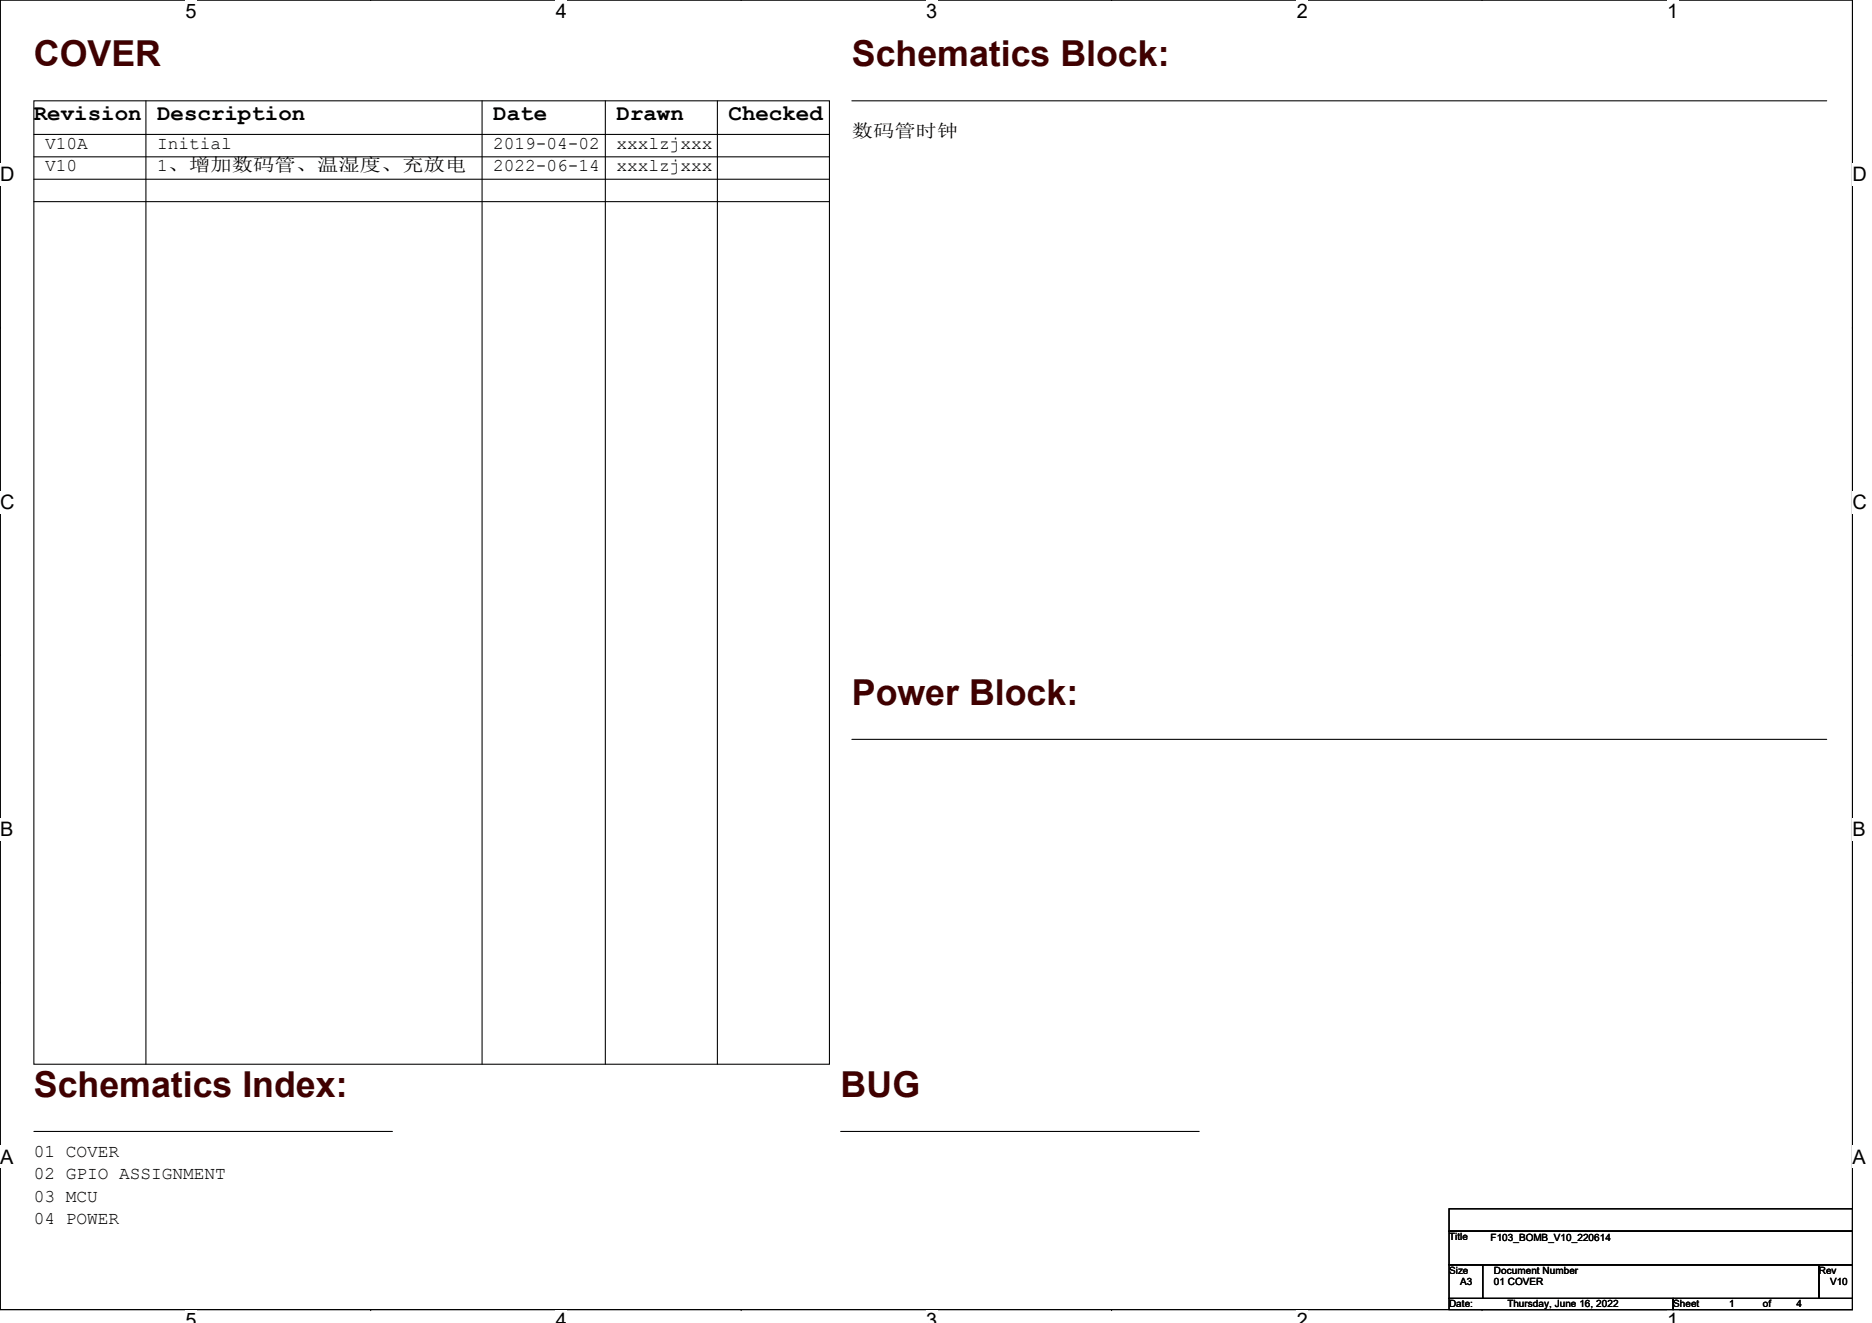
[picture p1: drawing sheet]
<svg xmlns="http://www.w3.org/2000/svg" width="297mm" height="210mm" viewBox="0 0 297 210" stroke-linecap="round" stroke-linejoin="round" font-family="sans-serif">
<defs><g id="words">
<g font-size="5.7" fill="#400000">
<text x="5.4" y="10.5">COVER</text>
<text x="135.2" y="10.5">Schematics Block:</text>
<text x="135.2" y="111.8">Power Block:</text>
<text x="5.4" y="174.1">Schematics Index:</text>
<text x="133.4" y="174.1">BUG</text>
</g>
<g font-size="3.6">
<text x="5.4" y="19">Revision</text>
<text x="24.9" y="19">Description</text>
<text x="78.3" y="19">Date</text>
<text x="97.8" y="19">Drawn</text>
<text x="115.6" y="19">Checked</text>
</g>
<g font-size="3.2">
<text x="29.4" y="2.8">5</text>
<text x="88.2" y="2.8">4</text>
<text x="147" y="2.8">3</text>
<text x="205.8" y="2.8">2</text>
<text x="264.5" y="2.8">1</text>
<text x="0" y="28.8">D</text>
<text x="293.9" y="28.8">D</text>
<text x="0" y="80.8">C</text>
<text x="293.9" y="80.8">C</text>
<text x="0" y="132.7">B</text>
<text x="293.9" y="132.7">B</text>
<text x="0" y="184.7">A</text>
<text x="293.9" y="184.7">A</text>
<text x="29.4" y="210.7">5</text>
<text x="88.2" y="210.7">4</text>
<text x="147" y="210.7">3</text>
<text x="205.8" y="210.7">2</text>
<text x="264.5" y="210.7">1</text>
</g>
<g font-size="2.8">
<text x="7.2" y="23.6">V10A</text>
<text x="24.9" y="23.6">Initial</text>
<text x="78.3" y="23.6">2019-04-02</text>
<text x="97.8" y="23.6">xxxlzjxxx</text>
<text x="135.2" y="21.8">数码管时钟</text>
<text x="7.2" y="27.2">V10</text>
<text x="24.9" y="27.2">1、增加数码管、温湿度、充放电</text>
<text x="78.3" y="27.2">2022-06-14</text>
<text x="97.8" y="27.2">xxxlzjxxx</text>
<text x="5.4" y="183.6">01 COVER</text>
<text x="5.4" y="187.2">02 GPIO ASSIGNMENT</text>
<text x="5.4" y="190.7">03 MCU</text>
<text x="5.4" y="194.3">04 POWER</text>
</g>
<g font-size="1.6">
<text x="229.9" y="196.8">Title</text>
<text x="236.5" y="197">F103_BOMB_V10_220614</text>
<text x="229.9" y="202.2">Size</text>
<text x="231.7" y="203.9">A3</text>
<text x="237" y="203.9">01 COVER</text>
<text x="237" y="202.2">Document Number</text>
<text x="288.6" y="202.2">Rev</text>
<text x="290.4" y="203.9">V10</text>
<text x="229.9" y="207.5">Date:</text>
<text x="239.2" y="207.5">Thursday, June 16, 2022</text>
<text x="265.5" y="207.5">Sheet</text>
<text x="274.4" y="207.5">1</text>
<text x="279.7" y="207.5">of</text>
<text x="285" y="207.5">4</text>
</g>
</g></defs>
<path d="M0 0h293.9v207.9h-293.9z" fill="none" stroke="#000" stroke-width=".17"/>
<g fill="#fff">
<path d="M29.4 0h1.8v3.5h-1.8z"/>
<path d="M29.4 207.9h1.8v2h-1.8z"/>
</g>
<path d="M58.8 0h.1M58.8 207.9h.1" fill="none" stroke="#000" stroke-width=".17"/>
<g fill="#fff">
<path d="M88.2 0h1.8v3.5h-1.8z"/>
<path d="M88.2 207.9h1.8v2h-1.8z"/>
</g>
<path d="M117.6 0h.1M117.6 207.9h.1" fill="none" stroke="#000" stroke-width=".17"/>
<g fill="#fff">
<path d="M147 0h1.7v3.5h-1.7z"/>
<path d="M147 207.9h1.7v2h-1.7z"/>
</g>
<path d="M176.4 0h.1M176.4 207.9h.1" fill="none" stroke="#000" stroke-width=".17"/>
<g fill="#fff">
<path d="M205.8 0h1.7v3.5h-1.7z"/>
<path d="M205.8 207.9h1.7v2h-1.7z"/>
</g>
<path d="M235.2 0h.1M235.2 207.9h.1" fill="none" stroke="#000" stroke-width=".17"/>
<g fill="#fff">
<path d="M264.5 0h1.8v3.5h-1.8z"/>
<path d="M264.5 207.9h1.8v2h-1.8z"/>
<path d="M0 26h2.3v3.5h-2.3z"/>
<path d="M293.9 26h2.3v3.5h-2.3z"/>
<path d="M0 77.9h2.3v3.5h-2.3z"/>
<path d="M293.9 77.9h2.3v3.5h-2.3z"/>
</g>
<path d="M0 52h.1M293.9 52h.1" fill="none" stroke="#000" stroke-width=".17"/>
<g fill="#fff">
<path d="M0 129.9h2.1v3.5h-2.1z"/>
<path d="M293.9 129.9h2.1v3.5h-2.1z"/>
</g>
<path d="M0 103.9h.1M293.9 103.9h.1" fill="none" stroke="#000" stroke-width=".17"/>
<g fill="#fff">
<path d="M0 181.9h2.2v3.5h-2.2z"/>
<path d="M293.9 181.9h2.2v3.5h-2.2z"/>
</g>
<g fill="none" stroke="#000" stroke-width=".17">
<path d="M5.4 16h126.2v152.9h-126.2zM23.2 16v152.9M76.5 16v152.9M96.1 16v152.9M113.8 16v152.9M135.2 16h154.7M5.4 32h126.2M5.4 28.4h126.2M5.4 21.3h126.2M5.4 24.9h126.2M135.2 117.3h154.7M0 155.9h.1"/>
<path d="M293.9 155.9h.1M5.4 179.6h56.9M133.4 179.6h56.9M229.9 191.9h64v3.5h-64zM229.9 195.4h64v5.3h-64zM229.9 200.7h5.4v5.4h-5.4zM229.9 206.1h35.6v1.8h-35.6zM235.3 200.7h53.3v5.4h-53.3zM265.5 206.1h28.4v1.8h-28.4zM288.6 200.7h5.3v5.4h-5.3z"/>
</g>
<use href="#words"/>
</svg>
